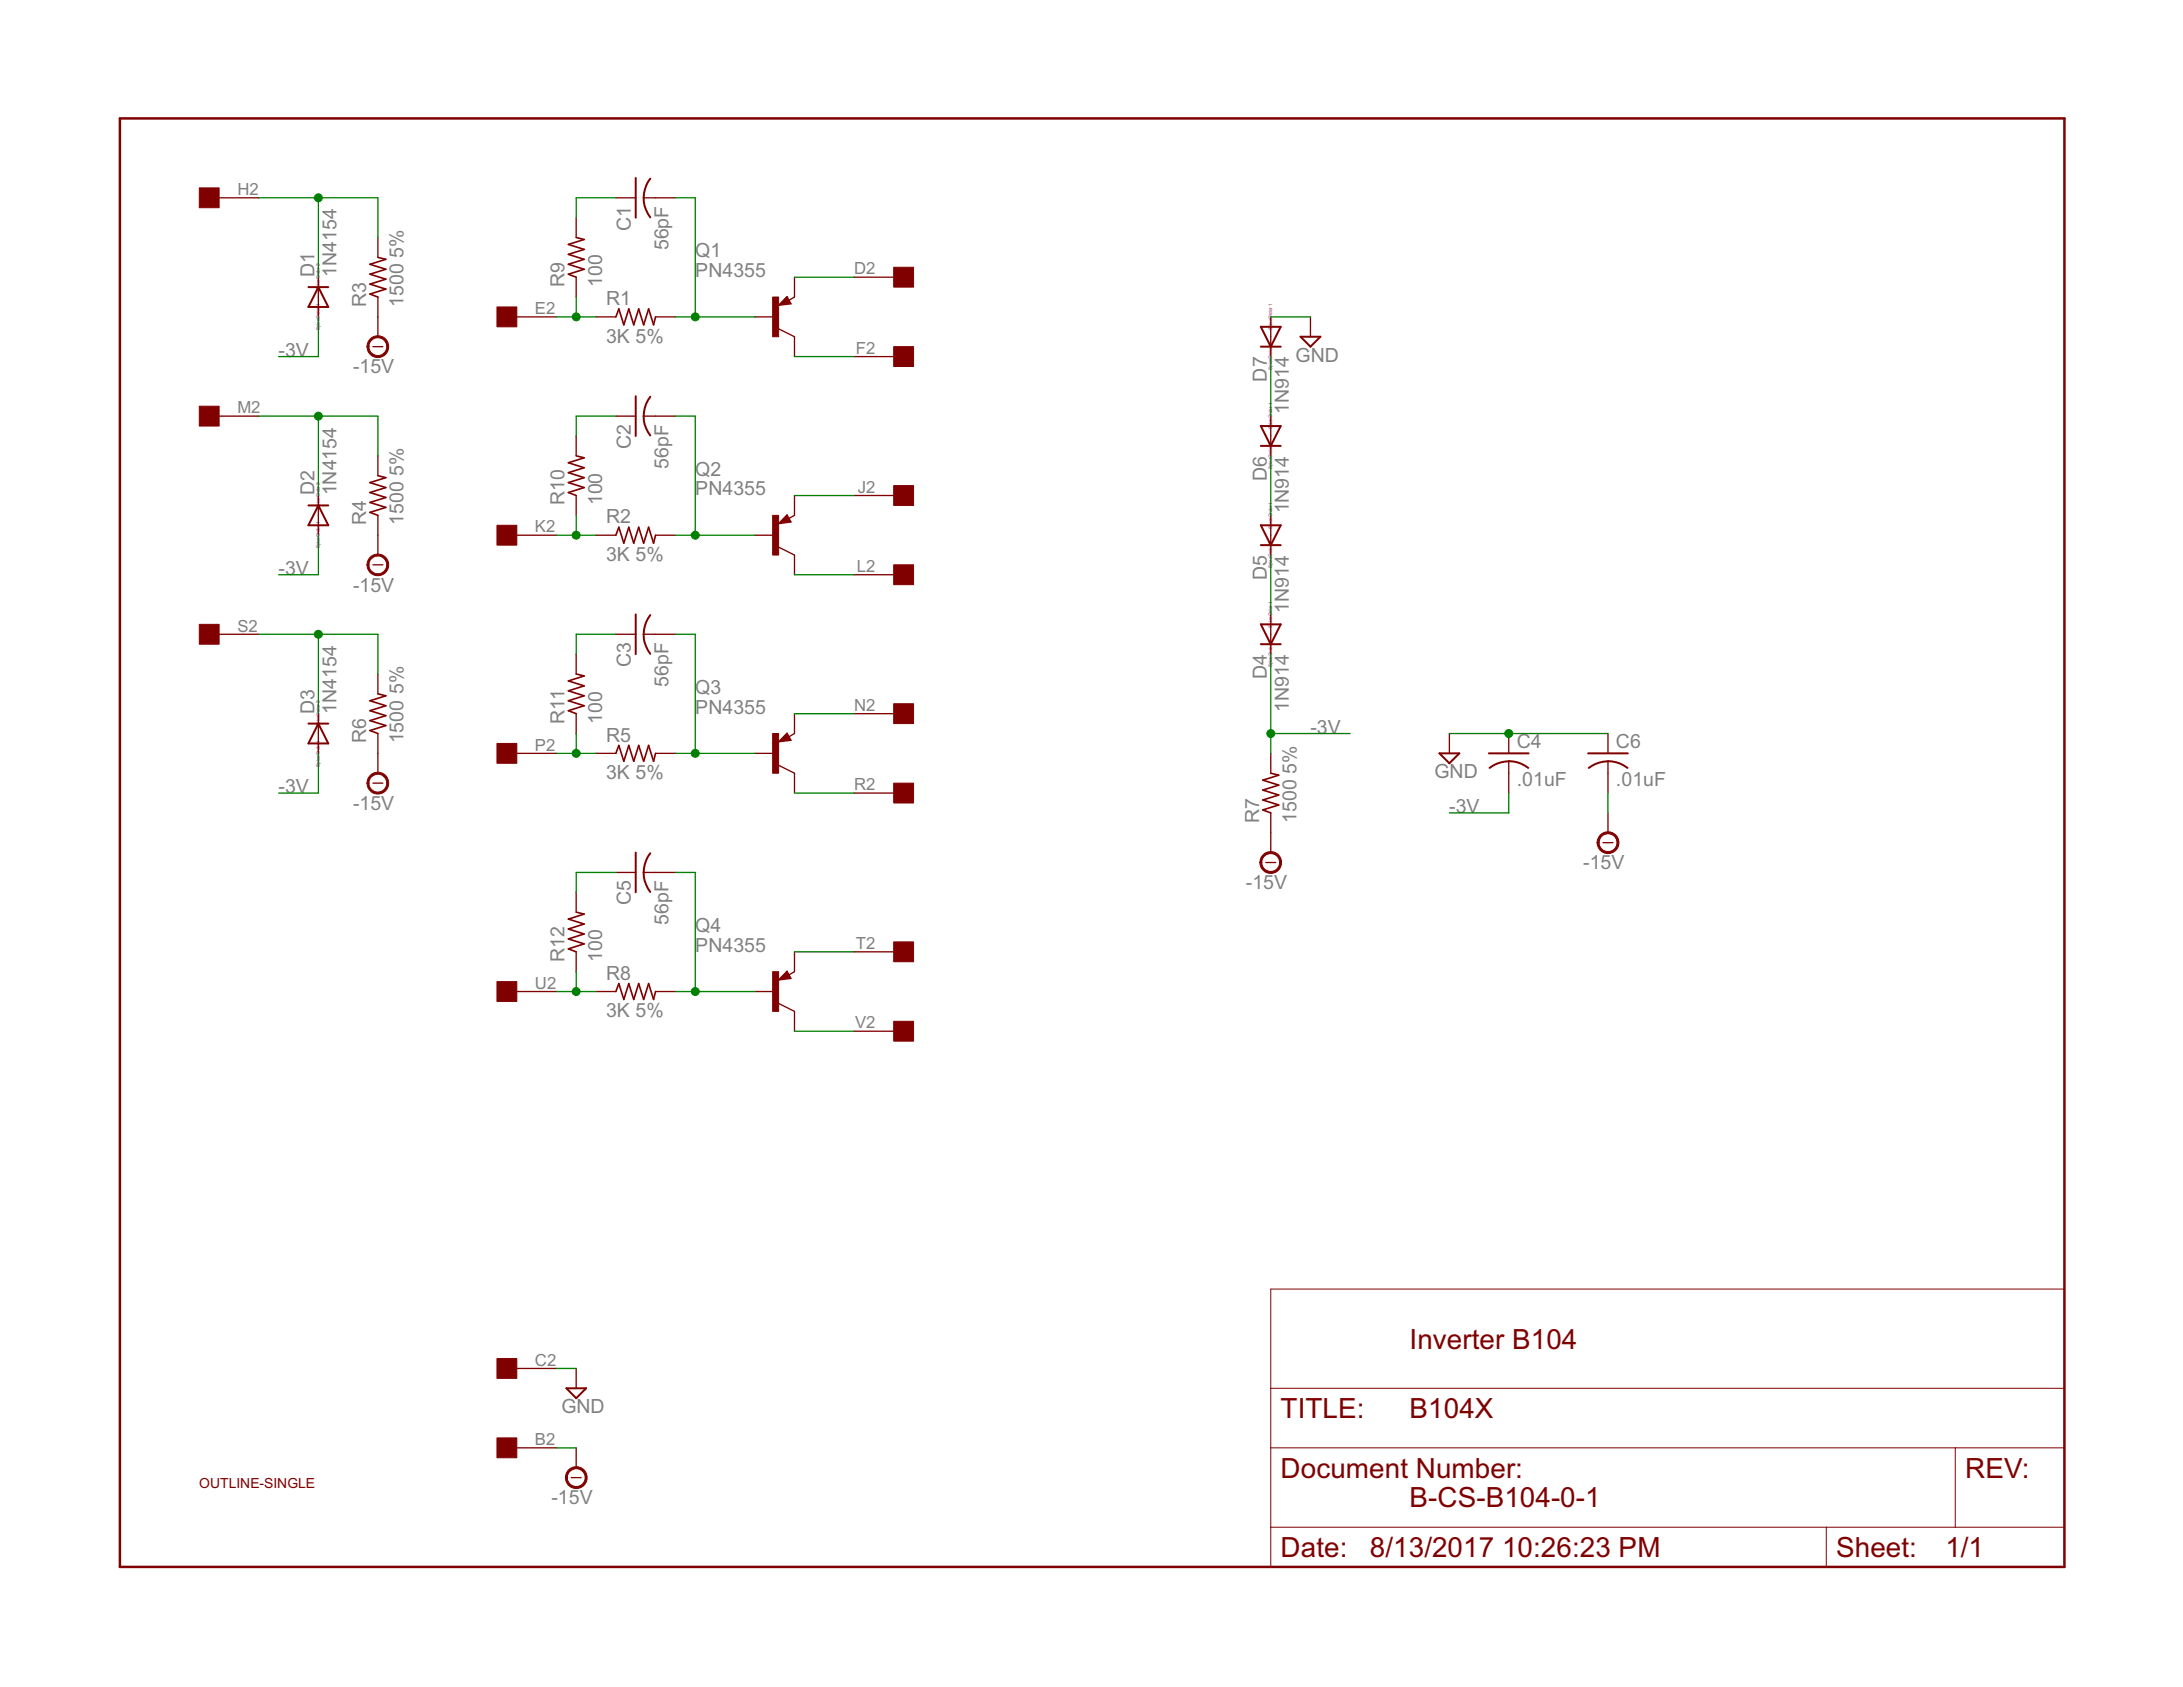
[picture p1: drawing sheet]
<svg xmlns="http://www.w3.org/2000/svg" width="279mm" height="216mm" viewBox="0 0 279 216" stroke-linecap="round" stroke-linejoin="round" font-family="sans-serif">
<defs><g id="words">
<g font-size="4" fill="#800000">
<text x="180.4" y="172.6">Inverter B104</text>
<text x="163.9" y="181.5">TITLE:</text>
<text x="180.4" y="181.5">B104X</text>
<text x="163.9" y="189.1">Document Number:</text>
<text x="251.5" y="189.1">REV:</text>
<text x="180.4" y="192.9">B-CS-B104-0-1</text>
<text x="163.9" y="199.3">Date:</text>
<text x="175.3" y="199.3">8/13/2017</text>
<text x="192.2" y="199.3">10:26:23 PM</text>
<text x="235" y="199.3">Sheet:</text>
<text x="249" y="199.3">1/1</text>
</g>
<g font-size="2.8" fill="#808080">
<text x="80.7" y="29.5" transform="rotate(-90 80.7 29.5)">C1</text>
<text x="40.3" y="35.5" transform="rotate(-90 40.3 35.5)">D1</text>
<text x="43.1" y="35.5" transform="rotate(-90 43.1 35.5)">1N4154</text>
<text x="51.7" y="33" transform="rotate(-90 51.7 33)">5%</text>
<text x="85.6" y="32" transform="rotate(-90 85.6 32)">56pF</text>
<text x="89" y="35.5">PN4355</text>
<text x="89" y="32.9">Q1</text>
<text x="46.9" y="39.3" transform="rotate(-90 46.9 39.3)">R3</text>
<text x="51.7" y="39.3" transform="rotate(-90 51.7 39.3)">1500</text>
<text x="72.3" y="36.7" transform="rotate(-90 72.3 36.7)">R9</text>
<text x="77.1" y="36.7" transform="rotate(-90 77.1 36.7)">100</text>
<text x="77.6" y="39.1">R1</text>
<text x="35.7" y="45.6">-3V</text>
<text x="45.2" y="47.8">-15V</text>
<text x="77.6" y="43.9">3K 5%</text>
<text x="165.8" y="46.3">GND</text>
<text x="162.2" y="48.8" transform="rotate(-90 162.2 48.8)">D7</text>
<text x="164.9" y="53" transform="rotate(-90 164.9 53)">1N914</text>
<text x="80.7" y="57.5" transform="rotate(-90 80.7 57.5)">C2</text>
<text x="85.6" y="60" transform="rotate(-90 85.6 60)">56pF</text>
<text x="40.3" y="63.4" transform="rotate(-90 40.3 63.4)">D2</text>
<text x="43.1" y="63.4" transform="rotate(-90 43.1 63.4)">1N4154</text>
<text x="51.7" y="60.9" transform="rotate(-90 51.7 60.9)">5%</text>
<text x="72.3" y="64.7" transform="rotate(-90 72.3 64.7)">R10</text>
<text x="77.1" y="64.7" transform="rotate(-90 77.1 64.7)">100</text>
<text x="89" y="63.4">PN4355</text>
<text x="89" y="60.9">Q2</text>
<text x="162.2" y="61.5" transform="rotate(-90 162.2 61.5)">D6</text>
<text x="164.9" y="65.7" transform="rotate(-90 164.9 65.7)">1N914</text>
<text x="46.9" y="67.2" transform="rotate(-90 46.9 67.2)">R4</text>
<text x="51.7" y="67.2" transform="rotate(-90 51.7 67.2)">1500</text>
<text x="77.6" y="71.8">3K 5%</text>
<text x="77.6" y="67">R2</text>
<text x="35.7" y="73.6">-3V</text>
<text x="45.2" y="75.7">-15V</text>
<text x="162.2" y="74.2" transform="rotate(-90 162.2 74.2)">D5</text>
<text x="164.9" y="78.4" transform="rotate(-90 164.9 78.4)">1N914</text>
<text x="51.7" y="88.9" transform="rotate(-90 51.7 88.9)">5%</text>
<text x="80.7" y="85.4" transform="rotate(-90 80.7 85.4)">C3</text>
<text x="85.6" y="87.9" transform="rotate(-90 85.6 87.9)">56pF</text>
<text x="89" y="88.8">Q3</text>
<text x="162.2" y="86.9" transform="rotate(-90 162.2 86.9)">D4</text>
<text x="40.3" y="91.3" transform="rotate(-90 40.3 91.3)">D3</text>
<text x="43.1" y="91.3" transform="rotate(-90 43.1 91.3)">1N4154</text>
<text x="46.9" y="95.1" transform="rotate(-90 46.9 95.1)">R6</text>
<text x="51.7" y="95.1" transform="rotate(-90 51.7 95.1)">1500</text>
<text x="72.3" y="92.6" transform="rotate(-90 72.3 92.6)">R11</text>
<text x="77.1" y="92.6" transform="rotate(-90 77.1 92.6)">100</text>
<text x="77.6" y="94.9">R5</text>
<text x="89" y="91.3">PN4355</text>
<text x="164.9" y="91.1" transform="rotate(-90 164.9 91.1)">1N914</text>
<text x="167.7" y="93.9">-3V</text>
<text x="194.1" y="95.8">C4</text>
<text x="206.8" y="95.8">C6</text>
<text x="35.7" y="101.5">-3V</text>
<text x="77.6" y="99.7">3K 5%</text>
<text x="165.9" y="99" transform="rotate(-90 165.9 99)">5%</text>
<text x="183.6" y="99.6">GND</text>
<text x="194.1" y="100.6">.01uF</text>
<text x="206.8" y="100.6">.01uF</text>
<text x="45.2" y="103.7">-15V</text>
<text x="161.1" y="105.3" transform="rotate(-90 161.1 105.3)">R7</text>
<text x="165.9" y="105.3" transform="rotate(-90 165.9 105.3)">1500</text>
<text x="185.5" y="104">-3V</text>
<text x="159.5" y="113.8">-15V</text>
<text x="202.6" y="111.3">-15V</text>
<text x="80.7" y="115.9" transform="rotate(-90 80.7 115.9)">C5</text>
<text x="85.6" y="118.4" transform="rotate(-90 85.6 118.4)">56pF</text>
<text x="89" y="119.3">Q4</text>
<text x="72.3" y="123.1" transform="rotate(-90 72.3 123.1)">R12</text>
<text x="77.1" y="123.1" transform="rotate(-90 77.1 123.1)">100</text>
<text x="77.6" y="125.4">R8</text>
<text x="89" y="121.8">PN4355</text>
<text x="77.6" y="130.2">3K 5%</text>
<text x="71.9" y="180.9">GND</text>
<text x="70.6" y="192.5">-15V</text>
</g>
<g font-size="2.4" fill="#808080">
<text x="30.4" y="25">H2</text>
<text x="109.3" y="35.1">D2</text>
<text x="68.5" y="40.2">E2</text>
<text x="109.6" y="45.3">F2</text>
<text x="30.4" y="52.9">M2</text>
<text x="109.8" y="63.1">J2</text>
<text x="68.5" y="68.1">K2</text>
<text x="109.7" y="73.2">L2</text>
<text x="30.4" y="80.8">S2</text>
<text x="109.3" y="91">N2</text>
<text x="68.5" y="96.1">P2</text>
<text x="109.3" y="101.1">R2</text>
<text x="109.6" y="121.5">T2</text>
<text x="68.5" y="126.5">U2</text>
<text x="109.4" y="131.6">V2</text>
<text x="68.5" y="174.8">C2</text>
<text x="68.5" y="184.9">B2</text>
</g>
<text font-size="2" fill="#800000" x="25.5" y="190.4">OUTLINE-SINGLE</text>
<g font-size=".7" fill="#800080">
<text x="40.9" y="39.2" transform="rotate(-90 40.9 39.2)">1</text>
<text x="40.9" y="37.2" transform="rotate(-90 40.9 37.2)">SpiceOrder 2</text>
<text x="40.9" y="42.2" transform="rotate(-90 40.9 42.2)">SpiceOrder</text>
<text x="162.8" y="47.3" transform="rotate(-90 162.8 47.3)">SpiceOrder 2</text>
<text x="162.8" y="42.2" transform="rotate(-90 162.8 42.2)">SpiceOrder 1</text>
<text x="162.8" y="54.9" transform="rotate(-90 162.8 54.9)">SpiceOrder 1</text>
<text x="40.9" y="65.1" transform="rotate(-90 40.9 65.1)">SpiceOrder 2</text>
<text x="162.8" y="60" transform="rotate(-90 162.8 60)">SpiceOrder 2</text>
<text x="40.9" y="70.2" transform="rotate(-90 40.9 70.2)">SpiceOrder</text>
<text x="40.9" y="67.1" transform="rotate(-90 40.9 67.1)">1</text>
<text x="162.8" y="67.6" transform="rotate(-90 162.8 67.6)">SpiceOrder 1</text>
<text x="162.8" y="72.7" transform="rotate(-90 162.8 72.7)">SpiceOrder 2</text>
<text x="162.8" y="80.3" transform="rotate(-90 162.8 80.3)">SpiceOrder 1</text>
<text x="162.8" y="85.4" transform="rotate(-90 162.8 85.4)">SpiceOrder 2</text>
<text x="40.9" y="95" transform="rotate(-90 40.9 95)">1</text>
<text x="40.9" y="93" transform="rotate(-90 40.9 93)">SpiceOrder 2</text>
<text x="40.9" y="98.1" transform="rotate(-90 40.9 98.1)">SpiceOrder</text>
</g>
</g></defs>
<path d="M15.3 15.2h248.9v185.3h-248.9z" fill="none" stroke="#800000" stroke-width=".32"/>
<path d="M162.6 165h101.6v35.5h-101.6zM162.6 177.7h101.6M162.6 185.3h101.6M162.6 195.5h101.6M233.7 195.5v5M250.3 185.3v10.2" fill="none" stroke="#800000" stroke-width=".13"/>
<g fill="#800000" stroke="#800000" stroke-width=".13">
<path d="M114.4 130.7h2.5v2.5h-2.5z"/>
<path d="M63.6 125.6h2.5v2.6h-2.5z"/>
<path d="M114.4 120.5h2.5v2.6h-2.5z"/>
<path d="M25.5 79.9h2.5v2.5h-2.5z"/>
<path d="M114.4 100.2h2.5v2.6h-2.5z"/>
<path d="M63.6 95.1h2.5v2.6h-2.5z"/>
<path d="M114.4 90.1h2.5v2.5h-2.5z"/>
<path d="M25.5 52h2.5v2.5h-2.5z"/>
<path d="M114.4 72.3h2.5v2.5h-2.5z"/>
<path d="M63.6 67.2h2.5v2.6h-2.5z"/>
<path d="M114.4 62.1h2.5v2.6h-2.5z"/>
<path d="M25.5 24h2.5v2.6h-2.5z"/>
<path d="M114.4 44.4h2.5v2.5h-2.5z"/>
<path d="M63.6 39.3h2.5v2.5h-2.5z"/>
<path d="M114.4 34.2h2.5v2.5h-2.5z"/>
<path d="M63.6 173.9h2.5v2.5h-2.5z"/>
<path d="M63.6 184h2.5v2.6h-2.5z"/>
<path d="M98.9 38h.8v5.1h-.8z"/>
<path d="M98.9 66h.8v5h-.8z"/>
<path d="M98.9 93.9h.8v5.1h-.8z"/>
<path d="M98.9 124.4h.8v5h-.8z"/>
</g>
<g fill="none" stroke="#800000" stroke-width=".17">
<path d="M28 25.3h5.1M40.7 35.5v5.1M48.4 30.4v2.5M48.4 38v5.1M73.7 27.9v2.5M73.7 35.5v2.5M78.8 25.3h2.6M82.4 25.3h4M100.7 38l.5 .9-1.5 .2zM101.7 35.5v2.5l-.7 .4M109.3 35.5h5.1M28 53.3h5.1"/>
<path d="M47.7 44.4h1.3M48.4 58.3v2.6M66.1 40.6h5.1M73.7 55.8v2.5M76.3 40.6h2.5M78.8 53.3h2.6M82.4 53.3h4M83.9 40.6h2.5M96.6 40.6h2.5M99.7 42.1l2 1v2.5M109.3 45.6h5.1M162.6 40.6v5"/>
<path d="M162.6 53.3v5M167.7 40.6v2.5M40.7 63.4v5.1M47.7 72.3h1.3M48.4 66v5M66.1 68.5h5.1M73.7 63.4v2.6M76.3 68.5h2.5M83.9 68.5h2.5M96.6 68.5h2.5M99.7 70l2 1v2.6M100.7 65.9l.5 .9-1.5 .2z"/>
<path d="M101.7 63.4v2.6l-.7 .4M109.3 73.6h5.1M109.3 63.4h5.1M162.6 66v5M162.6 78.6v5.1M28 81.2h5.1M40.7 91.3v5.1M48.4 86.3v2.5M48.4 93.9v5.1M66.1 96.4h5.1M73.7 83.7v2.6M73.7 91.3v2.6"/>
<path d="M76.3 96.4h2.5M78.8 81.2h2.6M82.4 81.2h4M83.9 96.4h2.5M96.6 96.4h2.5M99.7 97.9l2 1.1v2.5M100.7 93.8l.5 .9-1.5 .2zM101.7 91.3v2.6l-.7 .4M109.3 91.3h5.1M162.6 96.4v2.6M185.5 93.9v2.5M193.1 93.9v2.5"/>
<path d="M193.1 97.4v4.1M205.8 93.9v2.5M205.8 97.4v4.1M47.7 100.2h1.3M73.7 114.2v2.5M78.8 111.7h2.6M82.4 111.7h4M109.3 101.5h5.1M162 110.4h1.3M162.6 104v5.1M205.2 107.8h1.2M205.8 104v2.6"/>
<path d="M66.1 126.9h5.1M73.7 121.8v2.6M76.3 126.9h2.5M83.9 126.9h2.5M96.6 126.9h2.5M99.7 128.4l2 1v2.6M100.7 124.3l.5 .9-1.5 .2zM101.7 121.8v2.6l-.7 .4M109.3 132h5.1M109.3 121.8h5.1M66.1 175.1h5.1M73.7 175.1v2.6"/>
<path d="M66.1 185.3h5.1M73.1 189.1h1.3M73.7 185.3v2.5"/>
</g>
<path d="M48.4 32.9l1 .3-2.1 .6 2.1 .7-2.1 .6 2.1 .6-2.1 .7 2.1 .6-2.1 .6 1.1 .4M73.7 30.4l1.1 .2-2.1 .7 2.1 .6-2.1 .7 2.1 .6-2.1 .6 2.1 .7-2.1 .6 1 .4M73.7 58.3l1.1 .3-2.1 .6 2.1 .7-2.1 .6 2.1 .6-2.1 .7 2.1 .6-2.1 .6 1 .4M78.8 40.6l.4-1.1 .6 2.1 .7-2.1 .6 2.1 .6-2.1 .7 2.1 .6-2.1 .7 2.1 .2-1M48.4 60.9l1 .2-2.1 .7 2.1 .6-2.1 .6 2.1 .7-2.1 .6 2.1 .6-2.1 .7 1.1 .4M78.8 68.5l.4-1 .6 2 .7-2 .6 2 .6-2 .7 2 .6-2 .7 2 .2-1M48.4 88.8l1 .2-2.1 .7 2.1 .6-2.1 .7 2.1 .6-2.1 .6 2.1 .7-2.1 .6 1.1 .4M73.7 86.3l1.1 .2-2.1 .6 2.1 .7-2.1 .6 2.1 .6-2.1 .7 2.1 .6-2.1 .7 1 .3M78.8 96.4l.4-1 .6 2 .7-2 .6 2 .6-2 .7 2 .6-2 .7 2 .2-1M162.6 99l1.1 .2-2.1 .6 2.1 .7-2.1 .6 2.1 .6-2.1 .7 2.1 .6-2.1 .7 1 .3M73.7 116.7l1.1 .3-2.1 .6 2.1 .7-2.1 .6 2.1 .6-2.1 .7 2.1 .6-2.1 .6 1 .4M78.8 126.9l.4-1 .6 2 .7-2 .6 2 .6-2 .7 2 .6-2 .7 2 .2-1" fill="none" stroke="#800000" stroke-width=".21"/>
<g fill="none" stroke="#800000" stroke-width=".25">
<path d="M39.5 36.7h2.5M40.7 36.7l1.3 2.6h-2.5zM81.4 22.8v5.1M83.2 22.9a4 4 0 0 0 0 4.9M100.7 38.7h-.4l.4-.3 .2 .4-1 .1 .8-.8 .3 .7M81.4 50.7v5.1M83.2 50.8a4 4 0 0 0 0 4.9M161.4 54.5h2.5l-1.3 2.6zM161.4 57.1h2.5M161.4 41.8h2.5l-1.3 2.6zM161.4 44.4h2.5M166.5 43.1h2.5l-1.3 1.3z"/>
<path d="M39.5 64.7h2.5M40.7 64.7l1.3 2.5h-2.5zM81.4 78.6v5.1M83.2 78.7a4 4 0 0 0 0 5M100.7 66.6h-.4l.4-.3 .2 .4-1 .1 .8-.7 .3 .6M161.4 67.2h2.5l-1.3 2.6zM161.4 79.9h2.5l-1.3 2.5zM161.4 69.8h2.5M39.5 92.6h2.5M40.7 92.6l1.3 2.5h-2.5zM100.7 94.5h-.4l.4-.2 .2 .3-1 .2 .8-.8 .3 .6M161.4 82.4h2.5"/>
<path d="M184.2 96.4h2.6l-1.3 1.3zM190.6 96.4h5M193.1 97.4a4 4 0 0 1 2.5 .9M193.1 97.4a4.2 4.2 0 0 0-2.5 .9M203.3 96.4h5M205.8 97.4a4.1 4.1 0 0 1 2.5 .9M205.8 97.4a4.2 4.2 0 0 0-2.5 .9M81.4 109.1v5.1M83.2 109.2a4 4 0 0 0 0 5M100.7 125h-.4l.4-.3 .2 .4-1 .1 .8-.7 .3 .6M72.5 177.7h2.5l-1.3 1.2z"/>
</g>
<g fill="#800000" stroke="#800000" stroke-width=".13">
<path d="M47.3 43.4a1.39 1.39 0 0 1 2.3 .3 1.39 1.39 0 0 1-.9 2 1.39 1.39 0 0 1-1.7-1.3h.2a1.14 1.14 0 0 1 1.7-1 1.14 1.14 0 0 1 .1 1.9 1.14 1.14 0 0 1-1.8-.7v-.2h-.2l.1-.7z" fill-rule="evenodd"/>
<path d="M47.3 71.3a1.4 1.4 0 0 1 2.3 .3 1.4 1.4 0 0 1-.9 2 1.4 1.4 0 0 1-1.7-1.3h.2a1.15 1.15 0 0 1 1.6-1 1.15 1.15 0 0 1 .4 1.8 1.15 1.15 0 0 1-1.9-.2l-.1-.6h-.2l.1-.7z" fill-rule="evenodd"/>
<path d="M47.3 99.3a1.39 1.39 0 0 1 2.3 .2 1.39 1.39 0 0 1-.9 2.1 1.39 1.39 0 0 1-1.7-1.4h.2a1.15 1.15 0 0 1 1.6-1 1.15 1.15 0 0 1 .4 1.8 1.15 1.15 0 0 1-1.9-.2l-.1-.6h-.2l.1-.7z" fill-rule="evenodd"/>
<path d="M72.7 188.2a1.4 1.4 0 0 1 2.2 .1 1.4 1.4 0 0 1-.7 2.1 1.4 1.4 0 0 1-1.8-1.3h.2a1.15 1.15 0 0 1 1.6-1 1.15 1.15 0 0 1 .4 1.8 1.15 1.15 0 0 1-1.9-.2l-.1-.6h-.2l.1-.7z" fill-rule="evenodd"/>
<path d="M161.6 109.4a1.39 1.39 0 0 1 2.2 .3 1.39 1.39 0 0 1-.8 2 1.39 1.39 0 0 1-1.8-1.3h.3a1.14 1.14 0 0 1 1.7-1 1.14 1.14 0 0 1 .1 2 1.14 1.14 0 0 1-1.8-.7v-.3h-.3l.2-.7z" fill-rule="evenodd"/>
<path d="M204.8 106.9a1.4 1.4 0 0 1 2.2 .2 1.4 1.4 0 0 1-.8 2.1 1.4 1.4 0 0 1-1.8-1.4h.3a1.15 1.15 0 0 1 1.6-1 1.15 1.15 0 0 1 .3 1.9 1.15 1.15 0 0 1-1.9-.6v-.3h-.3v-.3z" fill-rule="evenodd"/>
</g>
<g fill="none" stroke="#008000" stroke-width=".17">
<path d="M33.1 25.3h15.3v5.1M40.7 25.3v10.2M73.7 38v2.6M78.8 25.3h-5.1v2.6M86.4 25.3h2.6v15.3M101.7 35.5h7.6M33.1 53.3h15.3v5M40.7 40.6v5h-5M40.7 53.3v10.1M71.2 40.6h5.1M78.8 53.3h-5.1v2.5M86.4 53.3h2.6v15.2"/>
<path d="M86.4 40.6h10.2M101.7 45.6h7.6M162.6 40.6h5.1M162.6 45.6v7.7M162.6 58.3v7.7M40.7 68.5v5.1h-5M71.2 68.5h5.1M73.7 66v2.5M86.4 68.5h10.2M101.7 73.6h7.6M101.7 63.4h7.6M162.6 71v7.6"/>
<path d="M33.1 81.2h15.3v5.1M40.7 81.2v10.1M40.7 96.4v5.1h-5M71.2 96.4h5.1M73.7 93.9v2.5M78.8 81.2h-5.1v2.5M86.4 81.2h2.6v15.2M86.4 96.4h10.2M101.7 91.3h7.6M162.6 93.9h10.2M162.6 83.7v12.7M185.5 93.9h20.3"/>
<path d="M78.8 111.7h-5.1v2.5M86.4 111.7h2.6v15.2M101.7 101.5h7.6M193.1 101.5v2.5h-7.6M205.8 101.5v2.5M71.2 126.9h5.1M73.7 124.4v2.5M86.4 126.9h10.2M101.7 132h7.6M101.7 121.8h7.6M71.2 175.1h2.5M71.2 185.3h2.5"/>
</g>
<g fill="#008000" stroke="#008000" stroke-width=".13">
<circle cx="89" cy="40.6" r=".51"/>
<circle cx="193.1" cy="93.9" r=".51"/>
<circle cx="40.7" cy="25.3" r=".51"/>
<circle cx="162.6" cy="93.9" r=".51"/>
<circle cx="89" cy="68.5" r=".51"/>
<circle cx="40.7" cy="53.3" r=".51"/>
<circle cx="89" cy="96.4" r=".51"/>
<circle cx="40.7" cy="81.2" r=".51"/>
<circle cx="89" cy="126.9" r=".51"/>
<circle cx="73.7" cy="96.4" r=".51"/>
<circle cx="73.7" cy="68.5" r=".51"/>
<circle cx="73.7" cy="40.6" r=".51"/>
<circle cx="73.7" cy="126.9" r=".51"/>
</g>
<use href="#words"/>
</svg>
